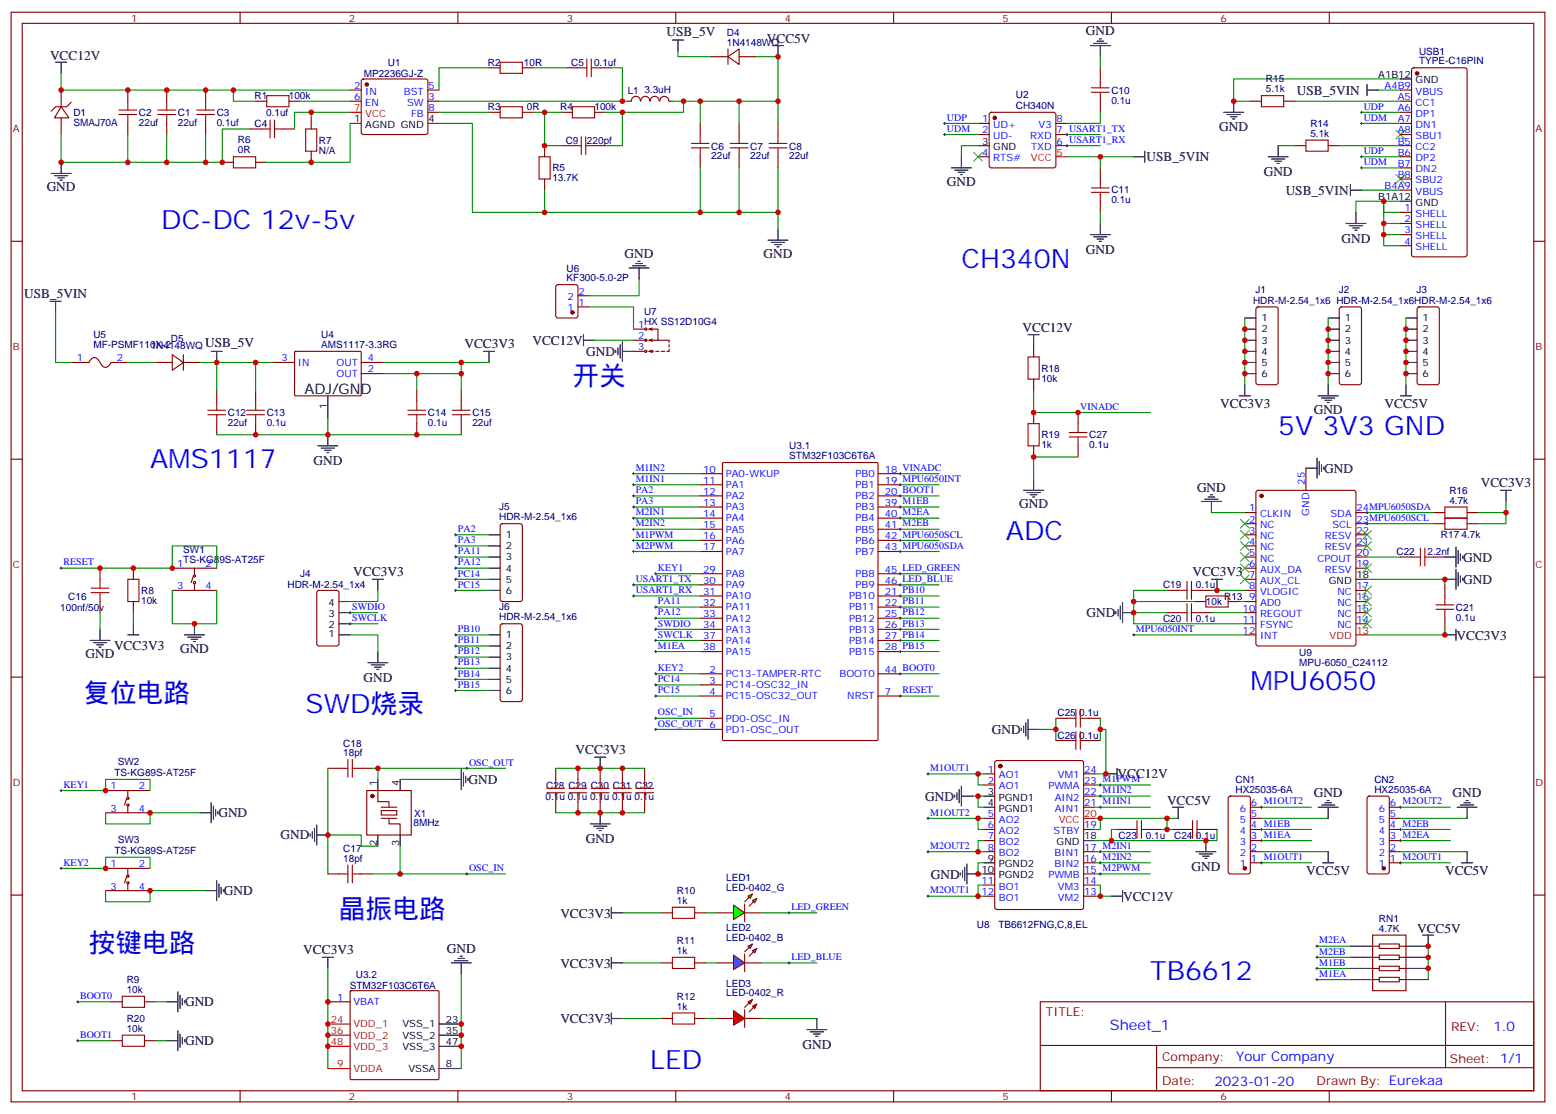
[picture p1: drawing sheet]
<svg xmlns="http://www.w3.org/2000/svg" width="494mm" height="353mm" viewBox="0 0 494 353" stroke-linecap="round" stroke-linejoin="round" font-family="sans-serif">
<defs><g id="words">
<g font-size="8.5" fill="#00f">
<text x="51.2" y="72.7">DC-DC 12v-5v</text>
<text x="305.2" y="85">CH340N</text>
<text x="181.7" y="122.1">开关</text>
<text x="405.7" y="137.9">5V 3V3 GND</text>
<text x="47.6" y="148.5">AMS1117</text>
<text x="319.3" y="171.4">ADC</text>
<text x="396.9" y="219.1">MPU6050</text>
<text x="26.5" y="222.6">复位电路</text>
<text x="97" y="226.1">SWD烧录</text>
<text x="107.6" y="291.4">晶振电路</text>
<text x="28.2" y="302">按键电路</text>
<text x="365.1" y="310.8">TB6612</text>
<text x="206.4" y="339">LED</text>
</g>
<text font-size="4.6" x="96.7" y="124.9">ADJ/GND</text>
<text font-size="4.6" fill="#00f" x="352.3" y="326.9">Sheet_1</text>
<g font-size="4.2">
<text x="211.5" y="11.5">USB_5V</text>
<text x="344.7" y="11.2">GND</text>
<text x="243.4" y="13.8">VCC5V</text>
<text x="15.9" y="19.1">VCC12V</text>
<text x="411.6" y="30.1">USB_5VIN</text>
<text x="387" y="41.7">GND</text>
<text x="363.9" y="51.2">USB_5VIN</text>
<text x="300.6" y="58.9">GND</text>
<text x="401.1" y="55.8">GND</text>
<text x="14.8" y="60.7">GND</text>
<text x="408.1" y="61.8">USB_5VIN</text>
<text x="425.8" y="77">GND</text>
<text x="198.2" y="81.9">GND</text>
<text x="242.4" y="81.8">GND</text>
<text x="344.7" y="80.5">GND</text>
<text x="7.7" y="94.4">USB_5VIN</text>
<text x="324.6" y="105.5">VCC12V</text>
<text x="65.1" y="110.2">USB_5V</text>
<text x="147.4" y="110.5">VCC3V3</text>
<text x="169" y="109.4">VCC12V</text>
<text x="186.1" y="112.9">GND</text>
<text x="387.3" y="129.5">VCC3V3</text>
<text x="417" y="131.2">GND</text>
<text x="439.4" y="129.4">VCC5V</text>
<text x="99.5" y="147.6">GND</text>
<text x="379.9" y="156">GND</text>
<text x="420.3" y="150">GND</text>
<text x="470" y="154.6">VCC3V3</text>
<text x="323.5" y="161.2">GND</text>
<text x="464.4" y="178.2">GND</text>
<text x="112.1" y="182.9">VCC3V3</text>
<text x="378.5" y="182.9">VCC3V3</text>
<text x="464.4" y="185.3">GND</text>
<text x="344.8" y="195.8">GND</text>
<text x="462.3" y="202.9">VCC3V3</text>
<text x="27.2" y="208.8">GND</text>
<text x="36.2" y="206.4">VCC3V3</text>
<text x="57.1" y="207.1">GND</text>
<text x="115.4" y="216.4">GND</text>
<text x="314.9" y="232.9">GND</text>
<text x="182.7" y="239.3">VCC3V3</text>
<text x="148.7" y="248.7">GND</text>
<text x="354.7" y="247">VCC12V</text>
<text x="293.7" y="254.1">GND</text>
<text x="370.4" y="255.4">VCC5V</text>
<text x="417" y="252.8">GND</text>
<text x="461.1" y="252.8">GND</text>
<text x="69.3" y="259.3">GND</text>
<text x="89" y="266.3">GND</text>
<text x="185.9" y="267.5">GND</text>
<text x="295.5" y="278.8">GND</text>
<text x="378.2" y="276.3">GND</text>
<text x="414.6" y="277.7">VCC5V</text>
<text x="458.7" y="277.7">VCC5V</text>
<text x="71.1" y="284">GND</text>
<text x="356.5" y="285.8">VCC12V</text>
<text x="177.9" y="291.1">VCC3V3</text>
<text x="449.8" y="296">VCC5V</text>
<text x="96.3" y="302.8">VCC3V3</text>
<text x="141.8" y="302.2">GND</text>
<text x="177.9" y="307">VCC3V3</text>
<text x="58.7" y="319.3">GND</text>
<text x="177.9" y="324.6">VCC3V3</text>
<text x="58.7" y="331.7">GND</text>
<text x="254.7" y="332.8">GND</text>
</g>
<g font-size="4.2" fill="#00f">
<text x="474" y="327.1">1.0</text>
<text x="392.4" y="336.7">Your Company</text>
<text x="385.5" y="344.5">2023-01-20</text>
</g>
<g font-size="3.9" fill="#800">
<text x="332" y="322.4">TITLE:</text>
<text x="460.6" y="327.1">REV:</text>
<text x="368.9" y="336.6">Company:</text>
<text x="460.2" y="337.3">Sheet: 1/1</text>
<text x="368.9" y="344.3">Date:</text>
<text x="417.9" y="344.4">Drawn By: Eurekaa</text>
</g>
<g font-size="3.2" fill="#800">
<text x="41.6" y="6.9">1</text>
<text x="110.8" y="6.9">2</text>
<text x="179.9" y="6.9">3</text>
<text x="249.1" y="6.9">4</text>
<text x="318.2" y="6.9">5</text>
<text x="387.3" y="6.9">6</text>
<text x="4.1" y="42">A</text>
<text x="487.4" y="42">A</text>
<text x="4.1" y="111.1">B</text>
<text x="487.4" y="111.1">B</text>
<text x="4.1" y="180.3">C</text>
<text x="487.4" y="180.3">C</text>
<text x="4.1" y="249.4">D</text>
<text x="487.4" y="249.4">D</text>
<text x="41.6" y="349.1">1</text>
<text x="110.8" y="349.1">2</text>
<text x="179.9" y="349.1">3</text>
<text x="249.1" y="349.1">4</text>
<text x="318.2" y="349.1">5</text>
<text x="387.3" y="349.1">6</text>
</g>
<g font-size="3.2" fill="#000080">
<text x="230.7" y="11.3">D4</text>
<text x="230.7" y="14.5">1N4148WQ</text>
<text x="450.4" y="17.4">USB1</text>
<text x="123.1" y="20.9">U1</text>
<text x="154.9" y="20.9">R2</text>
<text x="166.3" y="20.9">10R</text>
<text x="181.3" y="20.9">C5</text>
<text x="188.5" y="20.9">0.1uf</text>
<text x="450.4" y="20.5">TYPE-C16PIN</text>
<text x="115.5" y="24.4">MP2236GJ-Z</text>
<text x="199.3" y="29.7">L1</text>
<text x="204.5" y="29.5">3.3uH</text>
<text x="352.8" y="29.7">C10</text>
<text x="401.8" y="29.3">5.1k</text>
<text x="401.8" y="26.1">R15</text>
<text x="80.8" y="31.5">R1</text>
<text x="91.7" y="31.5">100k</text>
<text x="154.9" y="35">R3</text>
<text x="167.2" y="35">0R</text>
<text x="177.8" y="35">R4</text>
<text x="188.7" y="35">100k</text>
<text x="322.4" y="34.5">CH340N</text>
<text x="322.5" y="31.2">U2</text>
<text x="352.8" y="32.9">0.1u</text>
<text x="23.3" y="39.9">SMAJ70A</text>
<text x="23.3" y="36.8">D1</text>
<text x="44.1" y="39.9">22uf</text>
<text x="44.1" y="36.8">C2</text>
<text x="56.4" y="39.9">22uf</text>
<text x="56.4" y="36.8">C1</text>
<text x="68.8" y="39.9">0.1uf</text>
<text x="68.8" y="36.8">C3</text>
<text x="80.8" y="40.3">C4</text>
<text x="84.5" y="36.8">0.1uf</text>
<text x="415.9" y="40.2">R14</text>
<text x="75.5" y="45.5">R6</text>
<text x="101.2" y="45.6">R7</text>
<text x="179.6" y="45.6">C9</text>
<text x="186.3" y="45.6">220pf</text>
<text x="225.8" y="47.5">C6</text>
<text x="238.1" y="47.5">C7</text>
<text x="250.5" y="47.5">C8</text>
<text x="415.9" y="43.4">5.1k</text>
<text x="75.5" y="48.7">0R</text>
<text x="101.2" y="48.8">N/A</text>
<text x="225.8" y="50.5">22uf</text>
<text x="238.1" y="50.5">22uf</text>
<text x="250.5" y="50.5">22uf</text>
<text x="175.3" y="57.6">13.7K</text>
<text x="175.3" y="54.4">R5</text>
<text x="352.8" y="64.6">0.1u</text>
<text x="352.8" y="61.4">C11</text>
<text x="179.9" y="89.3">KF300-5.0-2P</text>
<text x="179.9" y="86.2">U6</text>
<text x="398.5" y="93.1">J1</text>
<text x="424.9" y="93.1">J2</text>
<text x="449.6" y="93.1">J3</text>
<text x="204.4" y="99.9">U7</text>
<text x="397.7" y="96.3">HDR-M-2.54_1x6 HDR-M-2.54_1x6HDR-M-2.54_1x6</text>
<text x="29.6" y="107.3">U5</text>
<text x="102" y="107.1">U4</text>
<text x="204.4" y="103">HX SS12D10G4</text>
<text x="29.6" y="110.4">MF-PSMF110X-2</text>
<text x="47.8" y="110.9">1N4148WQ</text>
<text x="54.3" y="108.4">D5</text>
<text x="102" y="110.3">AMS1117-3.3RG</text>
<text x="330.6" y="117.9">R18</text>
<text x="330.6" y="121.1">10k</text>
<text x="72.3" y="135.2">22uf</text>
<text x="72.3" y="132">C12</text>
<text x="84.7" y="135.2">0.1u</text>
<text x="84.7" y="132">C13</text>
<text x="135.8" y="135.2">0.1u</text>
<text x="135.8" y="132">C14</text>
<text x="149.9" y="135.2">22uf</text>
<text x="149.9" y="132">C15</text>
<text x="250.5" y="142.6">U3.1</text>
<text x="330.6" y="142.3">1k</text>
<text x="330.6" y="139.1">R19</text>
<text x="345.7" y="142.2">0.1u</text>
<text x="345.7" y="139.1">C27</text>
<text x="250.5" y="145.6">STM32F103C6T6A</text>
<text x="158.4" y="161.9">J5</text>
<text x="460" y="159.8">4.7k</text>
<text x="460" y="156.6">R16</text>
<text x="158.4" y="165.1">HDR-M-2.54_1x6</text>
<text x="457.4" y="170.8">R17</text>
<text x="463.9" y="170.8">4.7k</text>
<text x="58.2" y="178.5">TS-KG89S-AT25F</text>
<text x="58.2" y="175.4">SW1</text>
<text x="443.2" y="176.1">C22</text>
<text x="453.1" y="176.1">2.2nf</text>
<text x="95.3" y="183.2">J4</text>
<text x="21.7" y="190.3">C16</text>
<text x="44.8" y="191.7">10k</text>
<text x="44.8" y="188.5">R8</text>
<text x="91.3" y="186.7">HDR-M-2.54_1x4</text>
<text x="369.2" y="186.7">C19</text>
<text x="379.6" y="186.7">0.1u</text>
<text x="382.8" y="192">10k</text>
<text x="388.6" y="190.2">R13</text>
<text x="19.1" y="193.8">100nf/50v</text>
<text x="158.4" y="196.9">HDR-M-2.54_1x6</text>
<text x="158.4" y="193.7">J6</text>
<text x="369.2" y="197.3">C20</text>
<text x="379.6" y="197.3">0.1u</text>
<text x="462.1" y="196.9">0.1u</text>
<text x="462.1" y="193.7">C21</text>
<text x="412.4" y="208">U9</text>
<text x="412.4" y="211.2">MPU-6050_C24112</text>
<text x="335.7" y="227.3">C25</text>
<text x="342.5" y="227.3">0.1u</text>
<text x="108.9" y="239.9">18pf</text>
<text x="109" y="236.9">C18</text>
<text x="335.7" y="234.3">C26</text>
<text x="342.5" y="234.3">0.1u</text>
<text x="37.4" y="242.8">SW2</text>
<text x="36.3" y="246.3">TS-KG89S-AT25F</text>
<text x="173.4" y="250.2">C28 C29 C30 C31 C32</text>
<text x="392.2" y="251.5">HX25035-6A</text>
<text x="392.2" y="248.3">CN1</text>
<text x="436.2" y="251.5">HX25035-6A</text>
<text x="436.2" y="248.3">CN2</text>
<text x="173.2" y="253.7">0.1u 0.1u 0.1u 0.1u 0.1u</text>
<text x="131.2" y="262.2">8MHz</text>
<text x="131.4" y="259.1">X1</text>
<text x="37.4" y="267.5">SW3</text>
<text x="355.1" y="266.1">C23</text>
<text x="363.7" y="266.1">0.1u</text>
<text x="372.7" y="266.1">C24</text>
<text x="379.6" y="266.1">0.1u</text>
<text x="36.3" y="271">TS-KG89S-AT25F</text>
<text x="108.9" y="273.4">18pf</text>
<text x="109" y="270.4">C17</text>
<text x="230.5" y="279.5">LED1</text>
<text x="214.9" y="286.8">1k</text>
<text x="214.9" y="283.7">R10</text>
<text x="230.5" y="282.6">LED-0402_G</text>
<text x="437.7" y="292.5">RN1</text>
<text x="214.9" y="299.6">R11</text>
<text x="230.5" y="298.5">LED-0402_B</text>
<text x="230.5" y="295.4">LED2</text>
<text x="310.1" y="294.3">U8</text>
<text x="316.9" y="294.3">TB6612FNG,C,8,EL</text>
<text x="437.7" y="295.6">4.7K</text>
<text x="214.9" y="302.7">1k</text>
<text x="40.2" y="312">R9</text>
<text x="112.9" y="310.2">U3.2</text>
<text x="40.2" y="315">10k</text>
<text x="111" y="313.7">STM32F103C6T6A</text>
<text x="214.9" y="317.3">R12</text>
<text x="230.5" y="316.1">LED-0402_R</text>
<text x="230.5" y="313">LED3</text>
<text x="214.9" y="320.3">1k</text>
<text x="40.2" y="327.4">10k</text>
<text x="40.2" y="324.2">R20</text>
</g>
<g font-size="3.2" fill="#00f">
<text x="112.5" y="28.2">2</text>
<text x="116" y="30">IN</text>
<text x="128.2" y="30">BST</text>
<text x="136" y="28.2">5</text>
<text x="439.5" y="28.2">A4B9</text>
<text x="449.3" y="30">VBUS</text>
<text x="112.5" y="31.8">6</text>
<text x="116" y="33.5">EN</text>
<text x="129.2" y="33.5">SW</text>
<text x="136" y="31.8">3</text>
<text x="136" y="35.3">8</text>
<text x="432.9" y="34.7">UDP</text>
<text x="443.7" y="31.8">A5</text>
<text x="443.7" y="35.3">A6</text>
<text x="449.3" y="33.5">CC1</text>
<text x="130.5" y="37">FB</text>
<text x="300.6" y="38.3">UDP</text>
<text x="300.6" y="41.8">UDM</text>
<text x="311.8" y="38.8">1</text>
<text x="315.3" y="40.6">UD+</text>
<text x="329.6" y="40.6">V3</text>
<text x="335.3" y="38.8">8</text>
<text x="432.9" y="38.3">UDM</text>
<text x="443.7" y="38.8">A7</text>
<text x="449.3" y="37">DP1</text>
<text x="449.3" y="40.6">DN1</text>
<text x="311.8" y="42.3">2</text>
<text x="315.3" y="44.1">UD-</text>
<text x="327" y="44.1">RXD</text>
<text x="327.3" y="47.6">TXD</text>
<text x="335.3" y="45.9">6 USART1_RX</text>
<text x="335.3" y="42.3">7 USART1_TX</text>
<text x="443.7" y="45.9">B5</text>
<text x="443.7" y="42.3">A8</text>
<text x="449.3" y="44.1">SBU1</text>
<text x="449.3" y="47.6">CC2</text>
<text x="311.8" y="49.4">4</text>
<text x="315.3" y="51.2">RTS#</text>
<text x="432.9" y="52.4">UDM</text>
<text x="432.9" y="48.9">UDP</text>
<text x="443.7" y="49.4">B6</text>
<text x="443.7" y="52.9">B7</text>
<text x="449.3" y="51.2">DP2</text>
<text x="439.5" y="60">B4A9</text>
<text x="443.7" y="56.4">B8</text>
<text x="449.3" y="54.7">DN2</text>
<text x="449.3" y="58.2">SBU2</text>
<text x="449.3" y="61.7">VBUS</text>
<text x="445.8" y="67">1</text>
<text x="445.8" y="70.6">2</text>
<text x="449.3" y="68.8">SHELL</text>
<text x="445.8" y="74.1">3</text>
<text x="445.8" y="77.6">4</text>
<text x="449.3" y="72.3">SHELL</text>
<text x="449.3" y="75.8">SHELL</text>
<text x="449.3" y="79.4">SHELL</text>
<text x="180.1" y="95.2">2</text>
<text x="183.6" y="93.5">2</text>
<text x="180.1" y="98.8">1</text>
<text x="183.6" y="97">1</text>
<text x="202.6" y="104.1">1</text>
<text x="202.6" y="107.6">2</text>
<text x="202.6" y="111.1">3</text>
<text x="24.4" y="114.7">1</text>
<text x="37" y="114.7">2</text>
<text x="89.4" y="114.7">3</text>
<text x="94.5" y="116.1">IN</text>
<text x="106.8" y="119.6">OUT</text>
<text x="106.8" y="116.1">OUT</text>
<text x="116.8" y="118.2">2</text>
<text x="116.8" y="114.7">4</text>
<text x="342.9" y="130">VINADC</text>
<text x="201.8" y="149.4">M1IN2</text>
<text x="223.2" y="149.9">10</text>
<text x="280.8" y="149.9">18 VINADC</text>
<text x="201.8" y="152.9">M1IN1</text>
<text x="223.2" y="153.5">11</text>
<text x="230.4" y="151.3">PA0-WKUP</text>
<text x="230.4" y="154.9">PA1</text>
<text x="271.5" y="151.3">PB0</text>
<text x="271.5" y="154.9">PB1</text>
<text x="280.8" y="153.5">19 MPU6050INT</text>
<text x="414.2" y="153.8" transform="rotate(-90 414.2 153.8)">25</text>
<text x="201.8" y="156.5">PA2</text>
<text x="201.8" y="160">PA3</text>
<text x="223.2" y="157">12</text>
<text x="223.2" y="160.5">13</text>
<text x="230.4" y="158.4">PA2</text>
<text x="230.4" y="161.9">PA3</text>
<text x="271.5" y="158.4">PB2</text>
<text x="271.5" y="161.9">PB3</text>
<text x="280.8" y="157">20 BOOT1</text>
<text x="280.8" y="160.5">39 M1EB</text>
<text x="201.8" y="163.5">M2IN1</text>
<text x="201.8" y="167">M2IN2</text>
<text x="223.2" y="164">14</text>
<text x="223.2" y="167.6">15</text>
<text x="230.4" y="165.5">PA4</text>
<text x="271.5" y="165.5">PB4</text>
<text x="280.8" y="164">40 M2EA</text>
<text x="280.8" y="167.6">41 M2EB</text>
<text x="396.4" y="162.3">1</text>
<text x="396.4" y="165.8">2</text>
<text x="399.9" y="164">CLKIN</text>
<text x="399.9" y="167.6">NC</text>
<text x="415.6" y="163.6" transform="rotate(-90 415.6 163.6)">GND</text>
<text x="422.3" y="164">SDA</text>
<text x="422.9" y="167.6">SCL</text>
<text x="430.6" y="165.8">23MPU6050SCL</text>
<text x="430.6" y="162.3">24MPU6050SDA</text>
<text x="145.3" y="168.8">PA2</text>
<text x="145.3" y="172.3">PA3</text>
<text x="201.8" y="170.6">M1PWM</text>
<text x="223.2" y="171.1">16</text>
<text x="230.4" y="169">PA5</text>
<text x="230.4" y="172.5">PA6</text>
<text x="271.5" y="169">PB5</text>
<text x="271.5" y="172.5">PB6</text>
<text x="280.8" y="171.1">42 MPU6050SCL</text>
<text x="396.4" y="169.3">3</text>
<text x="396.4" y="172.9">4</text>
<text x="399.9" y="171.1">NC</text>
<text x="420.5" y="171.1">RESV</text>
<text x="430.6" y="172.9">21</text>
<text x="430.6" y="169.3">22</text>
<text x="20.1" y="179.4">RESET</text>
<text x="56.2" y="179.9">1</text>
<text x="65.3" y="179.9">2</text>
<text x="145.3" y="175.9">PA11</text>
<text x="145.3" y="179.4">PA12</text>
<text x="201.8" y="174.1">M2PWM</text>
<text x="223.2" y="174.6">17</text>
<text x="230.4" y="176">PA7</text>
<text x="271.5" y="176">PB7</text>
<text x="280.8" y="174.6">43 MPU6050SDA</text>
<text x="396.4" y="176.4">5</text>
<text x="396.4" y="179.9">6</text>
<text x="399.9" y="174.6">NC</text>
<text x="399.9" y="178.2">NC</text>
<text x="418.2" y="178.2">CPOUT</text>
<text x="420.5" y="174.6">RESV</text>
<text x="430.6" y="179.9">19</text>
<text x="430.6" y="176.4">20</text>
<text x="145.3" y="182.9">PC14</text>
<text x="201.8" y="184.7">USART1_TX</text>
<text x="208.8" y="181.2">KEY1</text>
<text x="223.2" y="181.7">29</text>
<text x="223.2" y="185.2">30</text>
<text x="230.4" y="183.1">PA8</text>
<text x="271.5" y="183.1">PB8</text>
<text x="280.8" y="181.7">45 LED_GREEN</text>
<text x="280.8" y="185.2">46 LED_BLUE</text>
<text x="396.4" y="183.4">7</text>
<text x="399.9" y="181.7">AUX_DA</text>
<text x="399.9" y="185.2">AUX_CL</text>
<text x="420.5" y="181.7">RESV</text>
<text x="56.2" y="187">3</text>
<text x="65.3" y="187">4</text>
<text x="145.3" y="186.4">PC15</text>
<text x="201.8" y="188.2">USART1_RX</text>
<text x="208.8" y="191.7">PA11</text>
<text x="223.2" y="188.7">31</text>
<text x="230.4" y="186.6">PA9</text>
<text x="230.4" y="190.1">PA10</text>
<text x="269.5" y="190.1">PB10</text>
<text x="271.5" y="186.6">PB9</text>
<text x="280.8" y="188.7">21 PB10</text>
<text x="396.4" y="187">8</text>
<text x="396.4" y="190.5">9</text>
<text x="399.9" y="188.7">VLOGIC</text>
<text x="424.5" y="188.7">NC</text>
<text x="430.6" y="190.5">16</text>
<text x="430.6" y="187">17</text>
<text x="111.8" y="193.5">SWDIO</text>
<text x="111.8" y="197">SWCLK</text>
<text x="208.8" y="195.3">PA12</text>
<text x="223.2" y="192.3">32</text>
<text x="223.2" y="195.8">33</text>
<text x="230.4" y="193.7">PA11</text>
<text x="230.4" y="197.2">PA12</text>
<text x="269.5" y="193.7">PB11</text>
<text x="269.5" y="197.2">PB12</text>
<text x="280.8" y="192.3">22 PB11</text>
<text x="280.8" y="195.8">25 PB12</text>
<text x="394.4" y="194">10</text>
<text x="394.4" y="197.6">11</text>
<text x="399.9" y="192.3">AD0</text>
<text x="399.9" y="195.8">REGOUT</text>
<text x="424.5" y="195.8">NC</text>
<text x="424.5" y="192.3">NC</text>
<text x="430.6" y="197.6">14</text>
<text x="430.6" y="194">15</text>
<text x="145.3" y="200.6">PB10</text>
<text x="208.8" y="198.8">SWDIO</text>
<text x="208.8" y="202.3">SWCLK</text>
<text x="223.2" y="199.3">34</text>
<text x="223.2" y="202.8">37</text>
<text x="230.4" y="200.7">PA13</text>
<text x="269.5" y="200.7">PB13</text>
<text x="280.8" y="199.3">26 PB13</text>
<text x="280.8" y="202.8">27 PB14</text>
<text x="360.5" y="200.6">MPU6050INT</text>
<text x="394.4" y="201.1">12</text>
<text x="399.9" y="199.3">FSYNC</text>
<text x="399.9" y="202.8">INT</text>
<text x="424.5" y="199.3">NC</text>
<text x="145.3" y="204.1">PB11</text>
<text x="145.3" y="207.6">PB12</text>
<text x="208.8" y="205.8">M1EA</text>
<text x="223.2" y="206.4">38</text>
<text x="230.4" y="204.3">PA14</text>
<text x="230.4" y="207.8">PA15</text>
<text x="269.5" y="204.3">PB14</text>
<text x="269.5" y="207.8">PB15</text>
<text x="280.8" y="206.4">28 PB15</text>
<text x="145.3" y="211.1">PB13</text>
<text x="145.3" y="214.7">PB14</text>
<text x="208.8" y="212.9">KEY2</text>
<text x="225.2" y="213.4">2</text>
<text x="230.4" y="214.8">PC13-TAMPER-RTC</text>
<text x="266.5" y="214.8">BOOT0</text>
<text x="280.8" y="213.4">44 BOOT0</text>
<text x="145.3" y="218.2">PB15</text>
<text x="208.8" y="216.4">PC14</text>
<text x="208.8" y="220">PC15</text>
<text x="225.2" y="217">3</text>
<text x="225.2" y="220.5">4</text>
<text x="230.4" y="218.4">PC14-OSC32_IN</text>
<text x="230.4" y="221.9">PC15-OSC32_OUT</text>
<text x="268.9" y="221.9">NRST</text>
<text x="280.8" y="220.5">7</text>
<text x="286.5" y="220">RESET</text>
<text x="208.8" y="227">OSC_IN</text>
<text x="225.2" y="227.5">5</text>
<text x="208.8" y="230.5">OSC_OUT 6</text>
<text x="230.4" y="229">PD0-OSC_IN</text>
<text x="230.4" y="232.5">PD1-OSC_OUT</text>
<text x="148.9" y="242.9">OSC_OUT</text>
<text x="295.3" y="244.7">M1OUT1</text>
<text x="313.5" y="245.2">1</text>
<text x="344.1" y="245.2">24</text>
<text x="20.1" y="249.9">KEY1</text>
<text x="35" y="250.5">1</text>
<text x="44.1" y="250.5">2</text>
<text x="313.5" y="248.7">2</text>
<text x="317" y="246.9">AO1</text>
<text x="317" y="250.5">AO1</text>
<text x="332.8" y="250.5">PWMA</text>
<text x="335.8" y="246.9">VM1</text>
<text x="344.1" y="248.7">23 M1PWM</text>
<text x="35" y="257.5">3</text>
<text x="44.1" y="257.5">4</text>
<text x="334.8" y="257.5">AIN1</text>
<text x="334.8" y="254">AIN2</text>
<text x="344.1" y="255.8">21 M1IN1</text>
<text x="344.1" y="252.2">22 M1IN2</text>
<text x="393.6" y="257.5">6</text>
<text x="397.1" y="255.8">6 M1OUT2</text>
<text x="437.7" y="257.5">6</text>
<text x="441.1" y="255.8">6 M2OUT2</text>
<text x="295.3" y="258.8">M1OUT2</text>
<text x="313.5" y="259.3">5</text>
<text x="313.5" y="262.8">6</text>
<text x="317" y="261.1">AO2</text>
<text x="344.1" y="262.8">19</text>
<text x="393.6" y="261.1">5</text>
<text x="397.1" y="262.8">4 M1EB</text>
<text x="397.1" y="259.3">5</text>
<text x="437.7" y="261.1">5</text>
<text x="441.1" y="262.8">4 M2EB</text>
<text x="441.1" y="259.3">5</text>
<text x="295.3" y="269.3">M2OUT2</text>
<text x="313.5" y="266.3">7</text>
<text x="313.5" y="269.9">8</text>
<text x="317" y="264.6">AO2</text>
<text x="317" y="268.1">BO2</text>
<text x="334.4" y="264.6">STBY</text>
<text x="344.1" y="269.9">17 M2IN1</text>
<text x="393.6" y="268.1">3</text>
<text x="393.6" y="264.6">4</text>
<text x="397.1" y="269.9">2</text>
<text x="397.1" y="266.3">3 M1EA</text>
<text x="437.7" y="268.1">3</text>
<text x="437.7" y="264.6">4</text>
<text x="441.1" y="269.9">2</text>
<text x="441.1" y="266.3">3 M2EA</text>
<text x="20.1" y="274.6">KEY2</text>
<text x="35" y="275.2">1</text>
<text x="44.1" y="275.2">2</text>
<text x="317" y="271.6">BO2</text>
<text x="334.8" y="275.2">BIN2</text>
<text x="334.8" y="271.6">BIN1</text>
<text x="344.1" y="273.4">16 M2IN2</text>
<text x="393.6" y="275.2">1</text>
<text x="393.6" y="271.6">2</text>
<text x="397.1" y="273.4">1 M1OUT1</text>
<text x="437.7" y="275.2">1</text>
<text x="437.7" y="271.6">2</text>
<text x="441.1" y="273.4">1 M2OUT1</text>
<text x="148.9" y="276.4">OSC_IN</text>
<text x="311.5" y="280.5">11</text>
<text x="332.8" y="278.7">PWMB</text>
<text x="344.1" y="280.5">14</text>
<text x="344.1" y="276.9">15 M2PWM</text>
<text x="35" y="282.2">3</text>
<text x="44.1" y="282.2">4</text>
<text x="295.3" y="283.5">M2OUT1</text>
<text x="311.5" y="284">12</text>
<text x="317" y="282.2">BO1</text>
<text x="317" y="285.8">BO1</text>
<text x="335.8" y="285.8">VM2</text>
<text x="335.8" y="282.2">VM3</text>
<text x="344.1" y="284">13</text>
<text x="251.2" y="288.7">LED_GREEN</text>
<text x="418.7" y="299.3">M2EA</text>
<text x="251.2" y="304.6">LED_BLUE</text>
<text x="418.7" y="302.9">M2EB</text>
<text x="418.7" y="306.4">M1EB</text>
<text x="418.7" y="309.9">M1EA</text>
<text x="25.4" y="317">BOOT0</text>
<text x="107" y="317.5">1</text>
<text x="112.2" y="318.9">VBAT</text>
<text x="25.4" y="329.3">BOOT1</text>
</g>
<g font-size="3.2">
<text x="437.5" y="24.7">A1B12</text>
<text x="449.3" y="26.5">GND</text>
<text x="112.5" y="38.8">1</text>
<text x="116" y="40.6">AGND GND</text>
<text x="136" y="38.8">4</text>
<text x="311.8" y="45.9">3</text>
<text x="315.3" y="47.6">GND</text>
<text x="437.5" y="63.5">B1A12</text>
<text x="449.3" y="65.3">GND</text>
<text x="400.4" y="102">1</text>
<text x="426.9" y="102">1</text>
<text x="451.6" y="102">1</text>
<text x="400.4" y="105.5">2</text>
<text x="426.9" y="105.5">2</text>
<text x="451.6" y="105.5">2</text>
<text x="400.4" y="109">3</text>
<text x="400.4" y="112.5">4</text>
<text x="426.9" y="109">3</text>
<text x="426.9" y="112.5">4</text>
<text x="451.6" y="109">3</text>
<text x="451.6" y="112.5">4</text>
<text x="400.4" y="116.1">5</text>
<text x="400.4" y="119.6">6</text>
<text x="426.9" y="116.1">5</text>
<text x="426.9" y="119.6">6</text>
<text x="451.6" y="116.1">5</text>
<text x="451.6" y="119.6">6</text>
<text x="103.7" y="129.7" transform="rotate(-90 103.7 129.7)">1</text>
<text x="160.5" y="170.7">1</text>
<text x="160.5" y="174.3">2</text>
<text x="160.5" y="177.8">3</text>
<text x="160.5" y="181.3">4</text>
<text x="160.5" y="184.9">5</text>
<text x="421.8" y="185.2">GND</text>
<text x="430.6" y="183.4">18</text>
<text x="160.5" y="188.4">6</text>
<text x="104.3" y="195.8">3</text>
<text x="104.3" y="192.3">4</text>
<text x="104.3" y="202.1">1</text>
<text x="104.3" y="199.3">2</text>
<text x="160.5" y="202.5">1</text>
<text x="160.5" y="206">2</text>
<text x="160.5" y="209.6">3</text>
<text x="160.5" y="213.1">4</text>
<text x="160.5" y="216.6">5</text>
<text x="160.5" y="220.1">6</text>
<text x="119.6" y="249.4" transform="rotate(-90 119.6 249.4)">1</text>
<text x="126.6" y="249.4" transform="rotate(-90 126.6 249.4)">4</text>
<text x="313.5" y="252.2">3</text>
<text x="313.5" y="255.8">4</text>
<text x="317" y="254">PGND1</text>
<text x="317" y="257.5">PGND1</text>
<text x="119.6" y="268.4" transform="rotate(-90 119.6 268.4)">2</text>
<text x="126.6" y="268.4" transform="rotate(-90 126.6 268.4)">3</text>
<text x="335.4" y="268.1">GND</text>
<text x="344.1" y="266.3">18</text>
<text x="313.5" y="273.4">9</text>
<text x="317" y="275.2">PGND2</text>
<text x="311.5" y="276.9">10</text>
<text x="317" y="278.7">PGND2</text>
<text x="127.8" y="326">VSS_1</text>
<text x="127.8" y="329.5">VSS_2</text>
<text x="141.5" y="324.6">23</text>
<text x="141.5" y="328.1">35</text>
<text x="127.8" y="333">VSS_3</text>
<text x="141.5" y="331.6">47</text>
<text x="129.6" y="340.1">VSSA</text>
<text x="141.5" y="338.7">8</text>
</g>
<g font-size="3.2" fill="#f00">
<text x="112.5" y="35.3">7</text>
<text x="116" y="37">VCC</text>
<text x="327.2" y="51.2">VCC</text>
<text x="335.3" y="49.4">5</text>
<text x="422" y="202.8">VDD</text>
<text x="430.6" y="201.1">13</text>
<text x="336.1" y="261.1">VCC</text>
<text x="344.1" y="259.3">20</text>
<text x="105" y="324.6">24</text>
<text x="105" y="328.1">36</text>
<text x="112.2" y="326">VDD_1</text>
<text x="112.2" y="329.5">VDD_2</text>
<text x="105" y="331.6">48</text>
<text x="112.2" y="333">VDD_3</text>
<text x="107" y="338.7">9</text>
<text x="112.2" y="340.1">VDDA</text>
</g>
</g></defs>
<g fill="none" stroke="#870000" stroke-width=".35">
<path d="M3.5 3.9h486.9v345.7h-486.9zM7.1 7.4h479.7v338.7h-479.7zM76.2 3.9v3.5M145.3 3.9v3.5M214.5 3.9v3.5M225.8 18h5.3M231.1 18l3.5-2.5v5zM231.1 15.5v5M234.6 18h5.3M283.6 3.9v3.5M352.8 3.9v3.5M421.9 3.9v3.5"/>
<path d="M19.4 33.9l2.5 3.5h-4.6zM19.4 28.6v5.3M19.4 37.4v5.3M22.6 32.5l-1.4 1.4h-3.6l-1.4 1.4M40.6 28.6v3.5M40.6 39.2v3.5M52.9 28.6v3.5M52.9 39.2v3.5M65.3 28.6v3.5M65.3 39.2v3.5M81.1 32.1h3.6M91.7 32.1h3.5"/>
<path d="M98.8 37.4v3.5M111.1 28.6h3.6M111.1 32.1h3.6M114.9 25.3l.5-.3h19.7l.5 .3 .2 .5v16.2l-.2 .5-.5 .2h-19.7l-.5-.2-.2-.5v-16.2zM135.8 28.6h3.5M135.8 32.1h3.5M135.8 35.6h3.5M155.2 35.6h3.5M155.2 21.5h3.5M165.8 35.6h3.5M165.8 21.5h3.5M178.2 35.6h3.5"/>
<path d="M179.9 21.5h3.5M188.7 35.6h3.6M190.5 21.5h3.5M199.3 32.1h1.1M200.4 32.1a1.41 1.41 0 0 1 1.4-1.5 1.41 1.41 0 0 1 1.4 1.5M203.4 32.1a1.41 1.41 0 0 1 1.4-1.5 1.41 1.41 0 0 1 1.4 1.5M206.4 32.1a1.41 1.41 0 0 1 1.4-1.5 1.41 1.41 0 0 1 1.4 1.5M209.4 32.1a1.41 1.41 0 0 1 1.5-1.5 1.41 1.41 0 0 1 1.4 1.5M212.4 32.1h1M222.2 39.2v3.5M234.6 39.2v3.5M246.9 39.2v3.5"/>
<path d="M310.4 39.2h3.6M314.2 35.8l.5-.2h19.7l.5 .2 .2 .5v16.3l-.2 .5-.5 .2h-19.7l-.5-.3-.2-.4v-16.3zM335.1 39.2h3.6M349.2 21.5v3.5M349.2 32.1v3.5M70.6 51.5h3.5M79.4 40.9h3.5M81.1 51.5h3.6M90 40.9h3.5M98.8 48v3.5M172.9 46.2v3.5M172.9 56.8v3.5"/>
<path d="M178.2 46.2h3.5M188.7 46.2h3.6M222.2 49.7v3.6M234.6 49.7v3.6M246.9 49.7v3.6M310.4 42.7h3.6M310.4 49.7h3.6M335.1 46.2h3.6M335.1 42.7h3.6M349.2 53.3v3.5M3.5 76.6h3.6M349.2 63.9v3.5"/>
<path d="M486.8 76.6h3.6M176.6 90.5l.5-.2h5.6l.7 .4v9.5l-.4 .6-5.9 .1-.7-.5v-9.4zM183.4 97.4h3.6M183.4 93.8h3.6M398.9 97.6l.4-.2h5.7l.6 .4 .1 23.6-.5 .6-5.9 .1-.6-.5-.1-23.5zM425.3 97.6l.5-.2h5.6l.7 .4 .1 23.6-.5 .6-5.9 .1-.6-.5-.1-23.5zM450 97.6l.5-.2h5.6l.7 .4v23.6l-.4 .6-5.9 .1-.7-.5v-23.5zM22.9 115h5.3l.6-.9a1.66 1.66 0 0 1 1.7-.5 1.66 1.66 0 0 1 1.2 1.3 2.13 2.13 0 0 0 2.2 1.6l1.4-1.5h5.3M49.4 115h5.3M54.7 112.5l3.5 2.5-3.5 2.5zM58.2 115h5.3M58.2 112.5v5"/>
<path d="M86.4 115h7.1M93.5 111.7l.3-.2h20.7l.2 .3-.1 13.6-.3 .2-20.6-.1-.2-.3zM114.7 118.5h7M114.7 115h7M201.1 108h4.2M201.1 104.4h3.5M201.1 111.5h3.5M206 104.4h2.8v3.6h-2.8M206 111.5h1.4M206 104.4l1.1 .4M206 108l1.1 .3M206 111.5l1.1 .3"/>
<path d="M207.1 104.1l-1.1 .3M207.1 107.6l-1.1 .4M207.1 111.1l-1.1 .4M208.1 111.5h1.1M208.8 108h3.6v.7M209.9 111.5h1.1M212.4 110.8v.7h-.7M212.4 109.4v.7M68.8 123.8v3.6M68.8 134.4v3.5M81.1 123.8v3.6M81.1 134.4v3.5"/>
<path d="M132.3 123.8v3.6M132.3 134.4v3.5M146.4 123.8v3.6M146.4 134.4v3.5M3.5 145.7h3.6M222.2 150.3h7.1M222.2 153.8h7.1M222.2 157.3h7.1M229.4 146.9l.3-.1h48.6l.3 .1 .1 87.7-.2 .3-48.8 .1-.3-.2zM278.7 150.3h7.1M278.7 153.8h7.1M278.7 157.3h7.1"/>
<path d="M486.8 145.7h3.6M222.2 160.9h7.1M222.2 164.4h7.1M222.2 167.9h7.1M222.2 171.4h7.1M222.2 175h7.1M278.7 160.9h7.1M278.7 164.4h7.1M278.7 167.9h7.1M278.7 171.4h7.1M278.7 175h7.1M31.7 180.3v3.5"/>
<path d="M31.7 190.9v3.5M42.3 180.3v3.5M42.3 190.9v3.5M54.7 180.3h14.1M54.7 187.3h14.1M61.4 182.7l-.7 2.2M61.7 185.2v2.1M61.7 180.3v2.1M222.2 189.1h7.1M222.2 192.6h7.1M222.2 196.1h7.1M222.2 199.7h7.1"/>
<path d="M222.2 182h7.1M222.2 185.6h7.1M278.7 189.1h7.1M278.7 192.6h7.1M278.7 196.1h7.1M278.7 199.7h7.1M278.7 182h7.1M278.7 185.6h7.1M3.5 214.8h3.6M222.2 213.8h7.1M222.2 217.3h7.1M222.2 203.2h7.1"/>
<path d="M222.2 206.7h7.1M278.7 213.8h7.1M278.7 203.2h7.1M278.7 206.7h7.1M486.8 214.8h3.6M222.2 220.8h7.1M222.2 227.9h7.1M222.2 231.4h7.1M278.7 220.8h7.1M33.5 250.8h14.1M33.5 257.9h14.1M40.2 253.3l-.7 2.1"/>
<path d="M40.6 255.8v2.1M40.6 250.8v2.1M104.1 243.8h3.5M114.7 243.8h3.5M116.4 250.8h14.1v14.1h-14.1zM119.9 250.8v3.6h3.6v1.7M121 257.2h4.9v1.4h-4.9zM123.5 259.6v1.8h3.5v3.5M312.2 245.5h3.5M312.2 249.1h3.5M312.2 259.6h3.5M316 241.5l.4-.2h26.9l.6 .4 .1 46.2-.5 .6-27.1 .1-.6-.5-.1-46.1z"/>
<path d="M344 245.5h3.5M344 249.1h3.5M344 256.1h3.5M344 252.6h3.5M390.1 252.8l.4-.2h5.7l.6 .4 .1 23.6-.5 .6-5.9 .1-.6-.5-.1-23.5zM396.9 259.6h3.5M396.9 256.1h3.5M434.2 252.8l.4-.2h5.7l.6 .4 .1 23.6-.5 .6-5.9 .1-.6-.5-.1-23.5zM441 259.6h3.5M441 256.1h3.5M33.5 275.5h14.1M40.2 278l-.7 2.1"/>
<path d="M40.6 275.5v2.1M104.1 277.3h3.5M114.7 277.3h3.5M312.2 263.2h3.5M312.2 266.7h3.5M312.2 270.2h3.5M344 263.2h3.5M344 270.2h3.5M344 277.3h3.5M344 273.8h3.5M396.9 263.2h3.5M396.9 266.7h3.5"/>
<path d="M396.9 270.2h3.5M396.9 273.8h3.5M441 263.2h3.5M441 266.7h3.5M441 270.2h3.5M441 273.8h3.5M3.5 284h3.6M33.5 282.6h14.1M40.6 280.5v2.1M227.5 289.6h5.3M236.4 289.6h5.3M312.2 280.8h3.5"/>
<path d="M312.2 284.3h3.5M344 280.8h3.5M344 284.3h3.5M486.8 284h3.6M35.3 317.9h3.5M45.9 317.9h3.5M104.1 317.9h7M111.2 314.5l.3-.2 27.7 .1 .1 .3v27.7l-.3 .1h-27.7l-.2-.3zM330.2 317.9h156.6v28.2h-156.6zM458.8 317.9v20.9M330.2 331.7h156.5M367.1 338.8h119.6"/>
<path d="M367.1 331.7v14.1M76.2 346.1v3.5M145.3 346.1v3.5M214.5 346.1v3.5M283.6 346.1v3.5M352.8 346.1v3.5M421.9 346.1v3.5"/>
<circle cx="205" cy="104.4" r=".35"/>
<circle cx="205" cy="108" r=".35"/>
<circle cx="205" cy="111.5" r=".35"/>
<circle cx="61.7" cy="184.9" r=".35"/>
<circle cx="61.7" cy="182.7" r=".35"/>
<circle cx="40.6" cy="253.3" r=".35"/>
<circle cx="40.6" cy="255.4" r=".35"/>
<circle cx="40.6" cy="278" r=".35"/>
<circle cx="40.6" cy="280.1" r=".35"/>
</g>
<g fill="none" stroke="#000" stroke-width=".35">
<path d="M17.6 19.8h3.6M19.4 19.8v3.5M213.4 12.7h3.6M215.2 12.7v3.5M245.2 14.5h3.5M246.9 14.5v3.5M346.1 14.5h6.3M347.1 13.8h4.3M348.2 13.1h2.1M348.9 12.3h.7M349.2 14.5v3.5M111.1 39.2h3.6"/>
<path d="M135.8 39.2h3.5M16.2 55h6.4M17.3 55.7h4.2M18.3 56.4h2.2M19 57.2h.8M19.4 51.5v3.5M302 53.3h6.3M303 54h4.3M304.1 54.7h2.1M304.8 55.4h.7M305.2 49.7v3.6M310.4 46.2h3.6"/>
<path d="M359.8 49.7h3.6M363.4 48v3.5M243.8 76.2h6.3M244.8 76.9h4.3M245.9 77.6h2.1M246.6 78.3h.7M246.9 72.7v3.5M346.1 74.4h6.3M347.1 75.1h4.3M348.2 75.8h2.1M348.9 76.6h.7M349.2 70.9v3.5"/>
<path d="M15.9 95.6h3.5M17.6 95.6v3.5M199.7 85h6.3M200.7 84.3h4.3M201.8 83.6h2.1M202.5 82.9h.7M202.8 85v3.5M67 111.5h3.6M68.8 111.5v3.5M153.5 111.5h3.5M155.2 111.5v3.5M185.2 108h3.5"/>
<path d="M185.2 106.2v3.5M395.1 111.5h3.5M395.1 108h3.5M395.1 100.9h3.5M395.1 104.4h3.5M395.1 115h3.5M395.1 118.5h3.5M421.6 111.5h3.5M421.6 108h3.5M421.6 100.9h3.5M421.6 104.4h3.5M421.6 115h3.5"/>
<path d="M421.6 118.5h3.5M446.3 111.5h3.5M446.3 108h3.5M446.3 100.9h3.5M446.3 104.4h3.5M446.3 115h3.5M446.3 118.5h3.5M104.1 125.6v7M104.1 137.9v3.6M100.9 141.5h6.3M102 142.2h4.2M103 142.9h2.1"/>
<path d="M103.7 143.6h.7M31.7 199.7v3.5M42.3 197.9v3.5M61.7 197.9v3.5M118.2 183.8h3.5M119.9 183.8v3.5M28.6 203.2h6.3M29.6 203.9h4.3M30.7 204.6h2.1M31.4 205.3h.7M40.6 201.4h3.5M58.6 201.4h6.3"/>
<path d="M59.6 202.1h4.3M60.7 202.8h2.1M61.4 203.6h.7M116.8 210.3h6.3M117.8 211h4.3M118.9 211.7h2.1M119.6 212.4h.7M119.9 206.7v3.6M63.5 257.9h3.5M67 254.7v6.4M67.7 255.8v4.2M68.4 256.8v2.1"/>
<path d="M69.1 257.5v.7M119.9 247.3v3.5M127 247.3v3.5M142.9 247.3h3.5M146.4 244.1v6.4M147.1 245.2v4.2M147.8 246.2v2.2M148.5 246.9v.8M312.2 252.6h3.5M312.2 256.1h3.5M68.8 279.4v6.4M98.4 264.6v.7"/>
<path d="M99.1 263.9v2.1M99.8 262.8v4.3M100.5 264.9h3.6M100.5 261.8v6.3M119.9 264.9v3.6M127 264.9v3.6M312.2 273.8h3.5M312.2 277.3h3.5M344 266.7h3.5M65.3 282.6h3.5M69.5 280.5v4.2M70.2 281.5v2.1"/>
<path d="M70.9 282.2v.7M52.9 317.9h3.5M56.4 314.7v6.3M57.1 315.7v4.3M57.9 316.8v2.1M58.6 317.5v.7M102.3 303.7h3.5M104.1 303.7v3.6M143.2 305.5h6.4M144.3 304.8h4.2M145.3 304.1h2.2M146 303.4h.8"/>
<path d="M146.4 305.5v3.5M139.3 339h7.1M139.3 324.9h7.1M139.3 328.4h7.1M139.3 332h7.1"/>
</g>
<g fill="#870000" stroke="#870000" stroke-width=".35">
<circle cx="116.4" cy="26.8" r=".53"/>
<circle cx="315.7" cy="37.4" r=".53"/>
<circle cx="181.7" cy="99.1" r=".53"/>
<circle cx="317.5" cy="243.1" r=".53"/>
<circle cx="395.1" cy="275.5" r=".53"/>
<circle cx="439.2" cy="275.5" r=".53"/>
<circle cx="118.2" cy="252.6" r=".53"/>
</g>
<path d="M111.1 35.6h3.6M335.1 49.7h3.6M344 259.6h3.5M104.1 339h7M104.1 324.9h7M104.1 328.4h7M104.1 332h7" fill="none" stroke="#f00" stroke-width=".35"/>
<g fill="none" stroke="#a10000" stroke-width=".35">
<path d="M158.7 19.8h7.1v3.5h-7.1zM186.3 18.7v5.6M187.7 18.7v5.6M37.7 34.9h5.7M37.7 36.3h5.7M40.6 32.1v2.8M40.6 36.3v2.9M50.1 34.9h5.6M50.1 36.3h5.6M52.9 32.1v2.8M52.9 36.3v2.9M62.4 34.9h5.7"/>
<path d="M62.4 36.3h5.7M65.3 32.1v2.8M65.3 36.3v2.9M84.7 30.3h7v3.6h-7zM85.7 38.1v5.6M87.1 38.1v5.6M158.7 33.9h7.1v3.5h-7.1zM181.7 33.9h7v3.5h-7zM183.4 21.5h2.9M187.7 21.5h2.8M346.4 27.9h5.7M346.4 29.3h5.7"/>
<path d="M349.2 25v2.9M349.2 29.3v2.8M74.1 49.7h7v3.6h-7zM82.9 40.9h2.8M87.1 40.9h2.9M97 40.9h3.5v7.1h-3.5zM171.1 49.7h3.5v7.1h-3.5zM181.7 46.2h2.8M184.5 43.4v5.6M185.9 46.2h2.8M185.9 43.4v5.6M219.4 45.5h5.7"/>
<path d="M219.4 46.9h5.7M222.2 42.7v2.8M222.2 46.9v2.8M231.8 45.5h5.6M231.8 46.9h5.6M234.6 42.7v2.8M234.6 46.9v2.8M244.1 45.5h5.7M244.1 46.9h5.7M246.9 42.7v2.8M246.9 46.9v2.8M346.4 59.6h5.7"/>
<path d="M349.2 56.8v2.8M346.4 61h5.7M349.2 61v2.9M66 131.6h5.6M66 130.2h5.6M68.8 127.4v2.8M68.8 131.6v2.8M78.3 131.6h5.7M78.3 130.2h5.7M81.1 127.4v2.8M81.1 131.6v2.8M129.5 131.6h5.6"/>
<path d="M129.5 130.2h5.6M132.3 127.4v2.8M132.3 131.6v2.8M143.6 131.6h5.6M143.6 130.2h5.6M146.4 127.4v2.8M146.4 131.6v2.8M28.9 188h5.7M28.9 186.6h5.7M31.7 183.8v2.8M31.7 188v2.9M40.6 183.8h3.5v7.1h-3.5z"/>
<path d="M107.6 243.8h2.8M110.4 240.9v5.7M111.8 240.9v5.7M111.8 243.8h2.9M107.6 277.3h2.8M110.4 274.5v5.6M111.8 277.3h2.9M111.8 274.5v5.6M38.8 316.1h7.1v3.5h-7.1z"/>
</g>
<g fill="none" stroke="#008700" stroke-width=".35">
<path d="M215.2 16.2v1.8h10.6M239.9 18h7v14.1M349.2 18v3.5M19.4 23.3v5.3h91.7M74.1 28.6v3.5h7M95.2 32.1h15.9M98.8 35.6h-5.3v5.3M111.1 39.2v12.3h-26.4M111.1 35.6h-12.3v1.8M139.3 39.2h10.6v28.2h23M139.3 32.1h60M139.3 35.6h15.9"/>
<path d="M155.2 21.5h-15.9v7.1M169.3 21.5h10.6M169.3 35.6h8.9M172.9 35.6v10.6h5.3M194 21.5h3.6v10.6M197.6 35.6v10.6h-5.3M213.4 32.1h33.5v7.1M217 32.1v3.5h-24.7M222.2 32.1v7.1M234.6 32.1v7.1M299.9 39.2h10.5M349.2 35.6v3.6h-10.5"/>
<path d="M40.6 42.7v8.8M52.9 42.7v8.8M65.3 42.7v8.8M79.4 40.9h-8.8v10.6h-51.2v-8.8M222.2 53.3v14.1h-49.3v-7.1M234.6 53.3v14.1h-12.4M246.9 53.3v14.1h-12.3M299.9 42.7h10.5M310.4 46.2h-5.2v3.5M338.7 42.7h10.5M338.7 46.2h10.5M338.7 49.7h21.1"/>
<path d="M349.2 49.7v3.6M246.9 67.4v5.3M349.2 67.4v3.5M17.6 99.1v15.9h5.3M187 97.4h14.1v7M202.8 88.5v5.3h-15.8M40.6 115h8.8M63.5 115h22.9M68.8 115v8.8M81.1 115v8.8M121.7 115h33.5M121.7 118.5h24.7"/>
<path d="M132.3 118.5v5.3M146.4 115v8.8M188.7 108h12.4M104.1 132.6v5.3h-35.3M104.1 137.9h42.3M19.4 180.3h35.3v-7.1h14.1v7.1M31.7 194.4v5.3M42.3 194.4v3.5M54.7 187.3v10.6h14.1v-10.6M111.1 194.4h8.8M111.1 197.9h8.8M119.9 187.3v3.6h-8.8"/>
<path d="M208.1 199.7h14.1M208.1 182h14.1M111.1 201.4h8.8v5.3M208.1 213.8h14.1M208.1 203.2h14.1M285.8 213.8h12.3M208.1 227.9h14.1M208.1 231.4h14.1M285.8 220.8h12.3M19.4 250.8h14.1v-3.5h14.1v3.5M33.5 257.9v3.5h14.1v-3.5h15.9M104.1 243.8v33.5"/>
<path d="M118.2 243.8h1.7v3.5M119.9 243.8h40.6M127 247.3h15.9M19.4 275.5h14.1v-3.5h14.1v3.5M104.1 264.9h10.6v3.6h5.2M118.2 277.3h42.3M127 268.5v8.8M33.5 282.6v3.5h14.1v-3.5h17.7M24.7 317.9h10.6M49.4 317.9h3.5M104.1 307.3v31.7M146.4 309v30"/>
</g>
<g fill="none" stroke="#000" stroke-width=".32">
<path d="M299.5 39.2h.7M299.9 38.8v.7M299.5 42.7h.7M299.9 42.3v.7M338.3 42.7h.7M338.3 46.2h.7M338.7 42.3v.7M338.7 45.9v.7M19.4 179.9v.7M19 180.3h.8M110.8 194.4h.7M110.8 197.9h.7"/>
<path d="M111.1 194v.7M111.1 197.6v.7M207.8 199.7h.7M207.8 182h.7M208.1 181.7v.7M208.1 199.3v.7M207.8 213.8h.7M207.8 203.2h.7M208.1 202.8v.8M208.1 213.4v.7M285.4 213.8h.7M285.8 213.4v.7"/>
<path d="M207.8 227.9h.7M207.8 231.4h.7M208.1 227.5v.7M208.1 231.1v.7M285.4 220.8h.7M285.8 220.5v.7M19 250.8h.8M19.4 250.5v.7M147.8 243.8h.7M148.2 243.4v.7M19 275.5h.8M19.4 275.2v.7"/>
<path d="M147.8 277.3h.7M148.2 276.9v.7M24.3 317.9h.7M24.7 317.5v.7"/>
</g>
<path d="M309 48.3l2.9 2.9M311.9 48.3l-2.9 2.9" fill="none" stroke="#3c3" stroke-width=".35"/>
<path d="M121 256.1h4.9M121 259.6h4.9" fill="none" stroke="#871200" stroke-width=".35"/>
<g fill="#0f0" stroke="#870000" stroke-width=".35">
<path d="M238.8 285.8l1.4-.8-.7 1.5z"/>
<path d="M237.4 284.3l1.4-.7-.7 1.4z"/>
</g>
<g fill="#870000" stroke="#870000" stroke-width=".35">
<path d="M237.8 287.5l1.4-1.4z"/>
<path d="M236.4 286.1l1.4-1.4z"/>
</g>
<path d="M236.4 286.8v5.7z" fill="#f00" stroke="#870000" stroke-width=".35"/>
<path d="M232.8 287.2l3.6 2.4-3.6 2.1z" fill="#0f0" stroke="#870000" stroke-width=".35"/>
<path d="M232.8 303l3.6 2.5-3.6 2.1z" fill="#09f" stroke="#870000" stroke-width=".35"/>
<path d="M236.4 302.7v5.6z" fill="#f00" stroke="#870000" stroke-width=".35"/>
<g fill="#870000" stroke="#870000" stroke-width=".35">
<path d="M236.4 302l1.4-1.4z"/>
<path d="M237.8 303.4l1.4-1.4z"/>
</g>
<g fill="#09f" stroke="#870000" stroke-width=".35">
<path d="M237.4 300.2l1.4-.7-.7 1.4z"/>
<path d="M238.8 301.6l1.4-.7-.7 1.4z"/>
</g>
<path d="M227.5 305.5h5.3M236.4 305.5h5.3" fill="none" stroke="#870000" stroke-width=".35"/>
<g fill="#f00" stroke="#870000" stroke-width=".35">
<path d="M232.8 320.7l3.6 2.4-3.6 2.2z"/>
<path d="M236.4 320.3v5.7z"/>
</g>
<g fill="#870000" stroke="#870000" stroke-width=".35">
<path d="M236.4 319.6l1.4-1.4z"/>
<path d="M237.8 321l1.4-1.4z"/>
</g>
<g fill="#f00" stroke="#870000" stroke-width=".35">
<path d="M237.4 317.9l1.4-.8-.7 1.5z"/>
<path d="M238.8 319.3l1.4-.7-.7 1.4z"/>
</g>
<g fill="none" stroke="#870000" stroke-width=".35">
<path d="M396.9 32.1h3.5M407.5 32.1h3.5M444.5 32.1h3.5M444.5 28.6h3.5M444.5 35.6h3.5M444.5 39.2h3.5M448.3 21.7l.4-.2h16.3l.6 .5 .1 58.8-.5 .6-16.5 .1-.6-.5-.1-58.8zM411 46.2h3.5M421.6 46.2h3.5M444.5 46.2h3.5M444.5 42.7h3.5M444.5 49.7h3.5"/>
<path d="M444.5 53.3h3.5M444.5 56.8h3.5M444.5 60.3h3.5M444.5 67.4h3.5M444.5 70.9h3.5M444.5 74.4h3.5M444.5 78h3.5M328.1 109.7v3.5M328.1 120.3v3.5M328.1 130.9v3.5M342.2 130.9v3.5M328.1 141.5v3.5"/>
<path d="M342.2 141.5v3.5M398.9 155.8l.4-.2h30.4l.6 .4 .1 48.3-.5 .6-30.6 .1-.6-.5-.1-48.2zM414.5 148.5v7.1M159 166.4l.5-.2h5.6l.7 .4v23.5l-.5 .7-5.8 .1-.7-.5-.1-23.5zM395.1 162.6h3.5M395.1 166.2h3.5M395.1 169.7h3.5M395.1 173.2h3.5M395.1 176.7h3.5M430.4 162.6h3.5M430.4 166.2h3.5M430.4 169.7h3.5"/>
<path d="M430.4 173.2h3.5M430.4 176.7h3.5M444.5 176.7h3.5M455.1 162.6h3.5M455.1 166.2h3.5M455.1 176.7h3.5M465.7 162.6h3.5M465.7 166.2h3.5M100.8 187.5l.4-.2h5.7l.6 .5 .1 16.5-.5 .6-5.9 .1-.6-.5-.1-16.5zM159 198.1l.5-.2h5.6l.7 .4v23.6l-.5 .6-5.8 .1-.7-.5-.1-23.5zM370.4 187.3h3.5M370.4 194.4h3.5"/>
<path d="M379.2 190.9h3.6M381 187.3h3.5M381 194.4h3.5M389.8 190.9h3.5M395.1 180.3h3.5M395.1 183.8h3.5M395.1 187.3h3.5M395.1 190.9h3.5M395.1 194.4h3.5M395.1 197.9h3.5M430.4 180.3h3.5M430.4 187.3h3.5"/>
<path d="M430.4 190.9h3.5M430.4 194.4h3.5M430.4 197.9h3.5M458.6 185.6v3.5M458.6 196.1v3.6M395.1 201.4h3.5M335.1 227.9h3.6M335.1 235h3.6M345.7 227.9h3.5M345.7 235h3.5M176.4 243.8v3.5M176.4 254.4v3.5"/>
<path d="M183.4 243.8v3.5M183.4 254.4v3.5M190.5 243.8v3.5M190.5 254.4v3.5M197.6 243.8v3.5M197.6 254.4v3.5M204.6 243.8v3.5M204.6 254.4v3.5M354.5 263.2h3.6M365.1 263.2h3.6M372.2 263.2h3.5M382.8 263.2h3.5"/>
<path d="M209.9 289.6h3.5M220.5 289.6h3.5M435.7 296.7h10.6v17.6h-10.6zM437.8 299.5h6.3v1.4h-6.3zM209.9 305.5h3.5M220.5 305.5h3.5M435.7 300.2h2.1M435.7 310.8h2.1M435.7 303.7h2.1M435.7 307.3h2.1M437.8 310.1h6.3v1.4h-6.3zM437.8 306.6h6.3v1.4h-6.3z"/>
<path d="M437.8 303h6.3v1.4h-6.3zM444.1 300.2h2.2M444.1 310.8h2.2M444.1 303.7h2.2M444.1 307.3h2.2M35.3 330.2h3.5M45.9 330.2h3.5M209.9 323.1h3.5M220.5 323.1h3.5M227.5 323.1h5.3M236.4 323.1h5.3"/>
</g>
<g fill="none" stroke="#008700" stroke-width=".35">
<path d="M411 32.1h33.5M432.2 39.2h12.3M432.2 35.6h12.3M437.4 28.6h7.1M444.5 25h-52.9v7.1h5.3M405.7 46.2h5.3M425.1 46.2h19.4M432.2 53.3h12.3M432.2 49.7h12.3M430.4 67.4v-3.5h8.8v7h5.3M432.2 60.3h12.3M439.2 70.9v3.5h5.3"/>
<path d="M439.2 74.4v3.6h5.3M444.5 63.9h-5.3v3.5h5.3M395.1 100.9v21.2M421.6 100.9v21.2M446.3 100.9v21.2M328.1 123.8v7.1h37M201.1 150.3h21.1M201.1 153.8h21.1M201.1 157.3h21.1M285.8 150.3h12.3M285.8 153.8h12.3M285.8 157.3h12.3"/>
<path d="M342.2 145h-14.1v7M478 159.1v3.5h-8.8M144.6 176.7h10.6M144.6 169.7h10.6M144.6 173.2h10.6M201.1 160.9h21.1M201.1 164.4h21.1M201.1 167.9h21.1M201.1 171.4h21.1M201.1 175h21.1M285.8 160.9h12.3M285.8 164.4h12.3"/>
<path d="M285.8 167.9h12.3M285.8 171.4h12.3M285.8 175h12.3M384.5 162.6h10.6M433.9 162.6h21.2M433.9 176.7h10.6M433.9 166.2h21.2M478 162.6v3.6h-8.8M144.6 187.3h10.6M144.6 180.3h10.6M144.6 183.8h10.6M201.1 185.6h21.1"/>
<path d="M201.1 189.1h21.1M208.1 192.6h14.1M208.1 196.1h14.1M285.8 185.6h12.3M285.8 189.1h12.3M285.8 192.6h12.3M285.8 196.1h12.3M285.8 182h12.3M285.8 199.7h12.3M359.8 194.4v3.5h35.3M359.8 190.9v3.5h10.6M370.4 187.3h-10.6v3.6h19.4"/>
<path d="M384.5 187.3h10.6M384.5 194.4h10.6M393.3 190.9h1.8M433.9 183.8h24.7v1.8M458.6 199.7v1.7h-24.7M144.6 201.4h10.6M144.6 205h10.6M144.6 208.5h10.6M144.6 212h10.6M144.6 215.5h10.6M144.6 219.1h10.6M208.1 206.7h14.1"/>
<path d="M208.1 217.3h14.1M285.8 206.7h12.3M285.8 203.2h12.3M359.8 201.4h35.3M208.1 220.8h14.1M329.8 231.4h5.3M335.1 227.9v7.1M349.2 227.9v3.5h1.8v14.1h-3.5M349.2 231.4v3.6M176.4 243.8h28.2M176.4 257.9h28.2M294.6 245.5h17.6"/>
<path d="M294.6 259.6h17.6M308.7 252.6h3.5M310.4 245.5v3.6h1.8M310.4 252.6v3.5h1.8M310.4 259.6v3.6h1.8M347.5 252.6h17.6M347.5 259.6h26.4M347.5 256.1h17.6M347.5 249.1h17.6M349.2 259.6v3.6h-1.7M370.4 259.6v3.6M400.4 259.6h21.2"/>
<path d="M400.4 256.1h15.9M444.5 259.6h21.2M444.5 256.1h15.9M294.6 270.2h17.6M312.2 266.7h-1.8v3.5M312.2 273.8h-1.8v3.5h1.8M347.5 270.2h17.6M347.5 277.3h17.6M347.5 273.8h17.6M354.5 263.2h-1.7v3.5M368.7 263.2h3.5M386.3 263.2v3.5h-38.8"/>
<path d="M400.4 270.2h21.2M400.4 273.8h15.9M400.4 263.2h15.9M400.4 266.7h15.9M444.5 270.2h21.2M444.5 273.8h15.9M444.5 263.2h15.9M444.5 266.7h15.9M197.6 289.6h12.3M224 289.6h3.5M241.7 289.6h17.6M294.6 284.3h17.6"/>
<path d="M312.2 280.8h-1.8v3.5M347.5 280.8h1.7v3.5M347.5 284.3h5.3M197.6 305.5h12.3M224 305.5h3.5M241.7 305.5h17.6M418 300.2h10.6M418 303.7h10.6M418 307.3h10.6M418 310.8h10.6M453.3 300.2v10.6M24.7 330.2h10.6"/>
<path d="M49.4 330.2h3.5M197.6 323.1h12.3M224 323.1h3.5M241.7 323.1h17.6"/>
</g>
<g fill="none" stroke="#a10000" stroke-width=".35">
<path d="M400.4 30.3h7.1v3.6h-7.1zM414.5 44.4h7.1v3.6h-7.1zM326.3 113.2h3.5v7.1h-3.5zM326.3 134.4h3.5v7.1h-3.5zM339.4 138.6h5.6M339.4 137.2h5.6M342.2 134.4v2.8M342.2 138.6v2.9M448 176.7h2.8M450.8 173.9v5.7M452.3 176.7h2.8M452.3 173.9v5.7"/>
<path d="M458.6 160.9h7.1v3.5h-7.1zM458.6 164.4h7.1v3.5h-7.1zM373.9 187.3h2.9M373.9 194.4h2.9M376.8 184.5v5.6M376.8 191.6v5.6M378.2 187.3h2.8M378.2 184.5v5.6M378.2 191.6v5.6M378.2 194.4h2.8M382.8 189.1h7v3.5h-7zM455.8 193.3h5.6"/>
<path d="M455.8 191.9h5.6M458.6 189.1v2.8M458.6 193.3v2.8M338.7 227.9h2.8M338.7 235h2.8M341.5 225.1v5.6M341.5 232.1v5.7M342.9 227.9h2.8M342.9 225.1v5.6M342.9 232.1v5.7M342.9 235h2.8M173.6 250.1h5.6"/>
<path d="M173.6 251.5h5.6M176.4 247.3v2.8M176.4 251.5v2.9M180.6 250.1h5.7M180.6 251.5h5.7M183.4 247.3v2.8M183.4 251.5v2.9M187.7 250.1h5.6M187.7 251.5h5.6M190.5 247.3v2.8M190.5 251.5v2.9M194.7 250.1h5.7"/>
<path d="M194.7 251.5h5.7M197.6 247.3v2.8M197.6 251.5v2.9M201.8 250.1h5.6M201.8 251.5h5.6M204.6 247.3v2.8M204.6 251.5v2.9M358.1 263.2h2.8M360.9 260.4v5.6M362.3 263.2h2.8M362.3 260.4v5.6M375.7 263.2h2.8"/>
<path d="M378.5 260.4v5.6M379.9 263.2h2.9M379.9 260.4v5.6M213.4 287.9h7.1v3.5h-7.1zM213.4 303.7h7.1v3.6h-7.1zM38.8 328.4h7.1v3.6h-7.1zM213.4 321.4h7.1v3.5h-7.1z"/>
</g>
<g fill="none" stroke="#000" stroke-width=".35">
<path d="M388.4 35.6h6.4M389.5 36.3h4.2M390.5 37h2.1M391.2 37.7h.7M391.6 32.1v3.5M433.9 28.6h3.5M433.9 26.8v3.5M444.5 25h3.5M402.5 49.7h6.4M403.6 50.4h4.2M404.6 51.2h2.2M405.3 51.9h.7"/>
<path d="M405.7 46.2v3.5M428.6 58.6v3.5M427.2 70.9h6.4M428.3 71.6h4.2M428.6 60.3h3.6M429.3 72.3h2.1M430 73h.7M430.4 67.4v3.5M444.5 63.9h3.5M195.4 111.1v.7M196.1 110.4v2.1M196.8 109.4v4.2"/>
<path d="M197.6 111.5h3.5M197.6 108.3v6.4M326.3 106.2h3.5M328.1 106.2v3.5M393.3 125.6h3.6M395.1 122.1v3.5M418.4 125.6h6.3M419.5 126.3h4.2M420.5 127h2.1M421.2 127.7h.7M421.6 122.1v3.5M444.5 125.6h3.5"/>
<path d="M446.3 122.1v3.5M324.9 155.6h6.4M326 156.3h4.2M327 157h2.1M327.7 157.7h.7M328.1 152v3.6M381.4 159.1h6.3M382.4 158.4h4.2M383.5 157.7h2.1M384.2 157h.7M384.5 159.1v3.5M414.5 148.5h3.5"/>
<path d="M418 145.3v6.4M418.7 146.4v4.2M419.5 147.5v2.1M420.2 148.2v.7M476.2 155.6h3.6M478 155.6v3.5M155.2 176.7h3.5M155.2 169.7h3.5M155.2 173.2h3.5M458.6 176.7h3.5M462.1 173.6v6.3M462.8 174.6v4.3"/>
<path d="M463.5 175.7v2.1M464.3 176.4v.7M107.6 194.4h3.5M107.6 197.9h3.5M107.6 190.9h3.5M155.2 183.8h3.5M155.2 180.3h3.5M155.2 187.3h3.5M354.2 194v.7M354.9 193.3v2.1M355.6 192.3v4.2M356.3 194.4h3.5"/>
<path d="M356.3 191.2v6.4M384.5 183.8h3.6M386.3 183.8v3.5M430.4 183.8h3.5M458.6 183.8h3.5M462.1 180.6v6.4M462.1 199.7v3.5M462.8 181.7v4.2M463.5 182.7v2.2M464.3 183.4v.8M107.6 201.4h3.5M155.2 201.4h3.5"/>
<path d="M155.2 205h3.5M155.2 208.5h3.5M155.2 212h3.5M155.2 215.5h3.5M155.2 219.1h3.5M458.6 201.4h3.5M324.2 231.1v.7M324.9 230.4v2.1M325.6 229.3v4.2M326.3 231.4h3.5M326.3 228.2v6.4M188.7 240.2h3.6"/>
<path d="M190.5 240.2v3.6M190.5 257.9v3.5M303 252.2v.7M303.7 251.5v2.1M304.4 250.5v4.2M305.2 252.6h3.5M305.2 249.4v6.4M351 245.5h3.5M354.5 243.8v3.5M372.2 256.1h3.5M373.9 256.1v3.5M418.4 256.1h6.3"/>
<path d="M419.5 255.4h4.2M420.5 254.7h2.1M421.2 254h.7M421.6 256.1v3.5M462.5 256.1h6.3M463.5 255.4h4.3M464.6 254.7h2.1M465.3 254h.7M465.7 256.1v3.5M187.3 261.4h6.4M188.4 262.1h4.2M189.4 262.8h2.2"/>
<path d="M190.1 263.5h.8M304.8 276.9v.7M305.5 276.2v2.1M306.2 275.2v4.2M306.9 277.3h3.5M306.9 274.1v6.4M379.6 270.2h6.3M380.6 270.9h4.3M381.7 271.6h2.1M382.4 272.3h.7M382.8 266.7v3.5M419.8 273.8h3.5"/>
<path d="M421.6 270.2v3.6M463.9 273.8h3.5M465.7 270.2v3.6M194 289.6h3.6M194 287.9v3.5M352.8 284.3h3.5M356.3 282.6v3.5M451.6 296.7h3.5M453.3 296.7v3.5h-7M194 303.7v3.6M194 305.5h3.6M428.6 310.8h7.1"/>
<path d="M428.6 307.3h7.1M428.6 303.7h7.1M428.6 300.2h7.1M446.3 310.8h7M446.3 307.3h7M446.3 303.7h7M52.9 330.2h3.5M56.4 327v6.4M57.1 328.1v4.2M57.9 329.1v2.2M58.6 329.8v.8M194 321.4v3.5"/>
<path d="M194 323.1h3.6M256.1 326.7h6.4M257.2 327.4h4.2M258.2 328.1h2.1M258.9 328.8h.7M259.3 323.1v3.6"/>
</g>
<g fill="none" stroke="#000" stroke-width=".32">
<path d="M431.8 39.2h.7M431.8 35.6h.7M432.2 35.3v.7M432.2 38.8v.7M431.8 53.3h.7M431.8 49.7h.7M432.2 49.4v.7M432.2 52.9v.7M341.8 130.9h.7M342.2 130.5v.7M200.7 153.8h.7M200.7 150.3h.7"/>
<path d="M200.7 157.3h.7M201.1 149.9v.7M201.1 153.5v.7M201.1 157v.7M285.4 153.8h.7M285.4 150.3h.7M285.4 157.3h.7M285.8 149.9v.7M285.8 153.5v.7M285.8 157v.7M144.3 169.7h.7M144.3 173.2h.7"/>
<path d="M144.3 176.7h.7M144.6 169.3v.7M144.6 172.9v.7M144.6 176.4v.7M144.6 179.9v.7M200.7 160.9h.7M200.7 164.4h.7M200.7 167.9h.7M200.7 171.4h.7M200.7 175h.7M201.1 160.5v.7M201.1 164v.7"/>
<path d="M201.1 167.6v.7M201.1 171.1v.7M201.1 174.6v.7M285.4 160.9h.7M285.4 164.4h.7M285.4 167.9h.7M285.4 171.4h.7M285.4 175h.7M285.8 160.5v.7M285.8 164v.7M285.8 167.6v.7M285.8 171.1v.7"/>
<path d="M285.8 174.6v.7M433.6 162.6h.7M433.6 166.2h.7M433.9 162.3v.7M433.9 165.8v.7M144.3 180.3h.7M144.3 183.8h.7M144.3 187.3h.7M144.6 183.4v.8M144.6 187v.7M200.7 185.6h.7M200.7 189.1h.7"/>
<path d="M201.1 185.2v.7M201.1 188.7v.7M207.8 192.6h.7M207.8 196.1h.7M208.1 192.3v.7M208.1 195.8v.7M285.4 185.6h.7M285.4 189.1h.7M285.4 182h.7M285.4 192.6h.7M285.4 196.1h.7M285.4 199.7h.7"/>
<path d="M285.8 181.7v.7M285.8 185.2v.7M285.8 188.7v.7M285.8 192.3v.7M285.8 195.8v.7M285.8 199.3v.7M144.3 201.4h.7M144.3 205h.7M144.3 208.5h.7M144.3 212h.7M144.3 215.5h.7M144.3 219.1h.7"/>
<path d="M144.6 201.1v.7M144.6 204.6v.7M144.6 208.1v.7M144.6 211.7v.7M144.6 215.2v.7M144.6 218.7v.7M207.8 206.7h.7M207.8 217.3h.7M208.1 206.4v.7M208.1 217v.7M285.4 206.7h.7M285.4 203.2h.7"/>
<path d="M285.8 202.8v.8M285.8 206.4v.7M359.5 201.4h.7M359.8 201.1v.7M207.8 220.8h.7M208.1 220.5v.7M294.2 245.5h.7M294.2 259.6h.7M294.6 245.2v.7M294.6 259.3v.7M348.9 252.6h.7M348.9 256.1h.7"/>
<path d="M348.9 249.1h.7M349.2 248.7v.7M349.2 252.2v.7M349.2 255.8v.7M400 256.1h.8M400.4 255.8v.7M444.1 256.1h.8M444.5 255.8v.7M294.2 270.2h.7M294.6 269.9v.7M348.9 270.2h.7M348.9 273.8h.7"/>
<path d="M348.9 277.3h.7M349.2 269.9v.7M349.2 273.4v.7M349.2 276.9v.7M400 273.8h.8M400 263.2h.8M400 266.7h.8M400.4 262.8v.7M400.4 266.3v.8M400.4 273.4v.7M444.1 273.8h.8M444.1 263.2h.8"/>
<path d="M444.1 266.7h.8M444.5 262.8v.7M444.5 266.3v.8M444.5 273.4v.7M250.1 289.6h.7M250.5 289.3v.7M294.2 284.3h.7M294.6 284v.7M418 299.9v.7M250.1 305.5h.7M250.5 305.2v.7M417.7 307.3h.7"/>
<path d="M417.7 310.8h.7M417.7 303.7h.7M417.7 300.2h.7M418 303.4v.7M418 306.9v.7M418 310.4v.8M24.3 330.2h.7M24.7 329.8v.8"/>
</g>
<g fill="#870000" stroke="#870000" stroke-width=".35">
<circle cx="400.4" cy="157.3" r=".53"/>
<circle cx="449.8" cy="23.3" r=".53"/>
</g>
<path d="M430.4 201.4h3.5" fill="none" stroke="#f00" stroke-width=".35"/>
<g fill="none" stroke="#3c3" stroke-width=".35">
<path d="M443.1 41.3l2.8 2.8M443.1 55.4l2.8 2.8M445.9 41.3l-2.8 2.8M445.9 55.4l-2.8 2.8M393.7 164.7l2.8 2.9M393.7 168.3l2.8 2.8M393.7 171.8l2.8 2.8M393.7 175.3l2.8 2.9M393.7 178.9l2.8 2.8M396.5 164.7l-2.8 2.9M396.5 168.3l-2.8 2.8M396.5 171.8l-2.8 2.8"/>
<path d="M396.5 175.3l-2.8 2.9M396.5 178.9l-2.8 2.8M432.5 171.8l2.8 2.8M432.5 168.3l2.8 2.8M432.5 178.9l2.8 2.8M435.3 171.8l-2.8 2.8M435.3 168.3l-2.8 2.8M435.3 178.9l-2.8 2.8M393.7 182.4l2.8 2.8M396.5 182.4l-2.8 2.8M432.5 185.9l2.8 2.8M432.5 189.4l2.8 2.9"/>
<path d="M432.5 193l2.8 2.8M432.5 196.5l2.8 2.8M435.3 185.9l-2.8 2.8M435.3 189.4l-2.8 2.9M435.3 193l-2.8 2.8M435.3 196.5l-2.8 2.8"/>
</g>
<g fill="#c00">
<circle cx="19.4" cy="28.6" r=".88"/>
<circle cx="52.9" cy="28.6" r=".88"/>
<circle cx="40.6" cy="28.6" r=".88"/>
<circle cx="65.3" cy="28.6" r=".88"/>
<circle cx="19.4" cy="51.5" r=".88"/>
<circle cx="98.8" cy="51.5" r=".88"/>
<circle cx="74.1" cy="28.6" r=".88"/>
<circle cx="98.8" cy="35.6" r=".88"/>
<circle cx="70.6" cy="51.5" r=".88"/>
<circle cx="65.3" cy="51.5" r=".88"/>
<circle cx="52.9" cy="51.5" r=".88"/>
<circle cx="40.6" cy="51.5" r=".88"/>
<circle cx="197.6" cy="32.1" r=".88"/>
<circle cx="234.6" cy="32.1" r=".88"/>
<circle cx="222.3" cy="32.1" r=".88"/>
<circle cx="172.9" cy="35.6" r=".88"/>
<circle cx="172.9" cy="46.2" r=".88"/>
<circle cx="217" cy="32.1" r=".88"/>
<circle cx="197.6" cy="35.6" r=".88"/>
<circle cx="222.3" cy="67.4" r=".88"/>
<circle cx="234.6" cy="67.4" r=".88"/>
<circle cx="172.9" cy="67.4" r=".88"/>
<circle cx="246.9" cy="32.1" r=".88"/>
<circle cx="246.9" cy="67.4" r=".88"/>
<circle cx="349.3" cy="49.7" r=".88"/>
<circle cx="246.9" cy="18" r=".88"/>
<circle cx="68.8" cy="115" r=".88"/>
<circle cx="81.1" cy="115" r=".88"/>
<circle cx="81.1" cy="137.9" r=".88"/>
<circle cx="104.1" cy="137.9" r=".88"/>
<circle cx="146.4" cy="115" r=".88"/>
<circle cx="146.4" cy="118.5" r=".88"/>
<circle cx="132.3" cy="118.5" r=".88"/>
<circle cx="132.3" cy="137.9" r=".88"/>
<circle cx="61.7" cy="197.9" r=".88"/>
<circle cx="42.3" cy="180.3" r=".88"/>
<circle cx="31.8" cy="180.3" r=".88"/>
<circle cx="104.1" cy="328.4" r=".88"/>
<circle cx="104.1" cy="332" r=".88"/>
<circle cx="104.1" cy="324.9" r=".88"/>
<circle cx="104.1" cy="317.9" r=".88"/>
<circle cx="146.4" cy="324.9" r=".88"/>
<circle cx="146.4" cy="328.4" r=".88"/>
<circle cx="146.4" cy="332" r=".88"/>
<circle cx="104.1" cy="264.9" r=".88"/>
<circle cx="127" cy="277.3" r=".88"/>
<circle cx="119.9" cy="243.8" r=".88"/>
<circle cx="33.5" cy="250.8" r=".88"/>
<circle cx="47.6" cy="257.9" r=".88"/>
<circle cx="33.5" cy="275.5" r=".88"/>
<circle cx="47.6" cy="282.6" r=".88"/>
<circle cx="54.7" cy="180.3" r=".88"/>
<circle cx="359.8" cy="190.9" r=".88"/>
<circle cx="359.8" cy="194.4" r=".88"/>
<circle cx="386.3" cy="187.3" r=".88"/>
<circle cx="458.6" cy="201.4" r=".88"/>
<circle cx="458.6" cy="183.8" r=".88"/>
<circle cx="310.4" cy="245.5" r=".88"/>
<circle cx="310.4" cy="252.6" r=".88"/>
<circle cx="310.4" cy="259.6" r=".88"/>
<circle cx="310.4" cy="270.2" r=".88"/>
<circle cx="310.4" cy="284.3" r=".88"/>
<circle cx="310.4" cy="277.3" r=".88"/>
<circle cx="349.3" cy="284.3" r=".88"/>
<circle cx="349.3" cy="259.6" r=".88"/>
<circle cx="352.8" cy="266.7" r=".88"/>
<circle cx="382.8" cy="266.7" r=".88"/>
<circle cx="370.4" cy="259.6" r=".88"/>
<circle cx="370.4" cy="263.2" r=".88"/>
<circle cx="351" cy="245.5" r=".88"/>
<circle cx="349.3" cy="231.4" r=".88"/>
<circle cx="335.1" cy="231.4" r=".88"/>
<circle cx="439.2" cy="63.9" r=".88"/>
<circle cx="391.6" cy="32.1" r=".88"/>
<circle cx="446.3" cy="104.4" r=".88"/>
<circle cx="446.3" cy="107.9" r=".88"/>
<circle cx="446.3" cy="111.5" r=".88"/>
<circle cx="446.3" cy="115" r=".88"/>
<circle cx="446.3" cy="118.5" r=".88"/>
<circle cx="478" cy="162.6" r=".88"/>
<circle cx="328.1" cy="145" r=".88"/>
<circle cx="328.1" cy="130.9" r=".88"/>
<circle cx="342.2" cy="130.9" r=".88"/>
<circle cx="439.2" cy="70.9" r=".88"/>
<circle cx="439.2" cy="74.4" r=".88"/>
<circle cx="395.1" cy="104.4" r=".88"/>
<circle cx="395.1" cy="107.9" r=".88"/>
<circle cx="395.1" cy="111.5" r=".88"/>
<circle cx="395.1" cy="115" r=".88"/>
<circle cx="421.6" cy="104.4" r=".88"/>
<circle cx="421.6" cy="107.9" r=".88"/>
<circle cx="421.6" cy="111.5" r=".88"/>
<circle cx="421.6" cy="115" r=".88"/>
<circle cx="421.6" cy="118.5" r=".88"/>
<circle cx="395.1" cy="118.5" r=".88"/>
<circle cx="183.4" cy="243.8" r=".88"/>
<circle cx="190.5" cy="243.8" r=".88"/>
<circle cx="197.6" cy="243.8" r=".88"/>
<circle cx="183.4" cy="257.9" r=".88"/>
<circle cx="190.5" cy="257.9" r=".88"/>
<circle cx="197.6" cy="257.9" r=".88"/>
<circle cx="453.3" cy="307.3" r=".88"/>
<circle cx="453.3" cy="303.7" r=".88"/>
<circle cx="453.3" cy="300.2" r=".88"/>
</g>
<use href="#words"/>
</svg>
